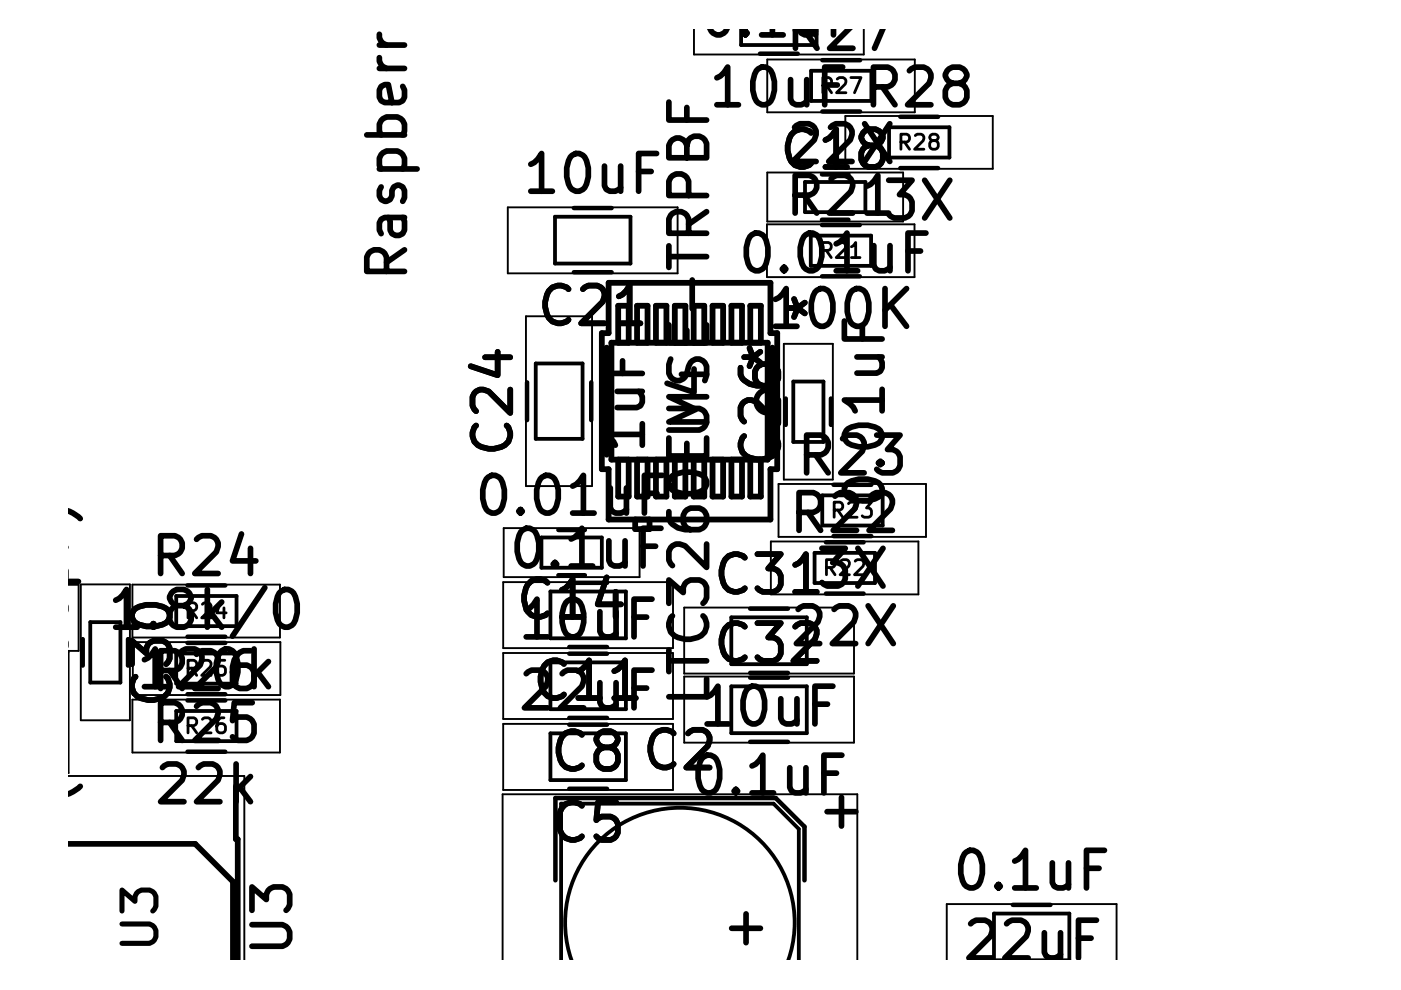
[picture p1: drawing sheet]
<svg xmlns="http://www.w3.org/2000/svg" width="297mm" height="210mm" viewBox="0 0 297 210" stroke-linecap="round" stroke-linejoin="round" font-family="sans-serif">
<g fill="none" stroke="#000" stroke-width="1.2">
<path d="M80.4 12.2a2.04 2.04 0 0 0 1.6 2.3M80.4 7.3a2.04 2.04 0 0 0 1.6 2.3M80.4 14.5h5.4M80.4 9.6h5.4M85.4 18.3l.4 .8v1.5l-.4 .8-.8 .3h-3l-.8-.3-.4-.8v-1.5l.4-.8 .8-.4h.7l.8 3.8M150.6 6.3a1.83 1.83 0 0 0 1.7 1.1 1.83 1.83 0 0 0 1.7-1.1M152 16.5l.8-.4 .7-.7 .8-1.2v8M158 6.6l.4 .4-.4 .4-.3-.4 .3-.4v.8M160.4 15a1.91 1.91 0 0 1 1.9-.8 1.91 1.91 0 0 1 1.5 1.5 6.2 6.2 0 0 1-.8 6.1 1.9 1.9 0 0 1-3-1.1 6.8 6.8 0 0 1 .4-5.7zM161.5 7.4h4.5M163.8 6.3v1.1M167.6 16.9v4.2l.4 .7a2.17 2.17 0 0 0 3-.3"/>
<path d="M168.7 6.3v3.9M169.5 6.3l.4 .7a2.17 2.17 0 0 0 3-.4M170.6 6.4l2.6 3.8M171 16.9v5.3M171.9 6.3l-.2 .1h-3M172.9 6.3v1.1M174.9 18h2.6M176.7 6.3v1.1M178.7 14.2h-3.8v8M179.8 6.3l-3.9 3.9h4.9M185.2 18.4h3a2.17 2.17 0 0 0 1.6-2.1 2.17 2.17 0 0 0-1.6-2.1h-3v8M187.1 18.4l2.7 3.8"/>
<path d="M187.1 6.3l-1.7 3.9M192.8 15l1.1-.8h2a2.17 2.17 0 0 1 1.1 3.5l-4.6 4.5h5M201.9 17.7a1.73 1.73 0 0 1-1.5-1.8 1.73 1.73 0 0 1 1.5-1.7h1.6a1.73 1.73 0 0 1 1.5 1.7 1.73 1.73 0 0 1-1.5 1.8h-1.6l-.7 .3-.8 1.2v1.5l.4 .8 1.1 .7h1.6l.7-.4 .8-1.1v-1.5l-.4-.8-1.1-.7M77.8 28.6h8M80.4 35.8h8M80.8 39.6l-.4 .8v1.1l.4 .8 .8 .4h.4l.7-.4 .4-.8v-1.1l.4-.8 .7-.3h.4l.8 .3 .4 .8v1.5l-.4 .8M80.8 35.8l-.4-.7v-1.6l.8-1.1 .8-.4h2.2l1.2 .8 .4 .7v1.6l-.4 .7M80.8 28.6l-.4-.8v-1.5l.8-1.1 .8-.4h2.2l1.2 .8 .4 .7v1.5l-.4 .8M112.5 34.8l.8-.4 .8-.7 .7-1.2v8M120.9 33.3a1.91 1.91 0 0 1 2-.7 1.91 1.91 0 0 1 1.5 1.5 6.2 6.2 0 0 1-.8 6.1 1.9 1.9 0 0 1-3.1-1.2 6.8 6.8 0 0 1 .4-5.7zM128.2 35.2v4.2l.3 .8a2.17 2.17 0 0 0 3.1-.4M131.6 35.2v5.3"/>
<path d="M135.4 36.4h2.7M139.2 32.5h-3.8v8M141.8 21.6v3.9h8M145.6 30.8a2.13 2.13 0 0 1 2-2 2.13 2.13 0 0 1 2.2 1.6v3.1h-8v-2.7a1.94 1.94 0 0 1 1.9-1.6 1.94 1.94 0 0 1 1.9 1.6v2.7M145.6 22.8v2.7M152 22.2h4.6M168.5 27l1.1-.8h1.9a2.17 2.17 0 0 1 1.2 3.5l-4.6 4.5h4.9M172 28.2a2.77 2.77 0 0 0-4.6 1.1 5.1 5.1 0 0 0 1.1 5.7 2.81 2.81 0 0 0 3.5-.4M175 29.7l.8-.4 .7-.8 .8-1.1v8M175 35.4h4.6M176.1 27l1.1-.8h1.9a2.17 2.17 0 0 1 1.2 3.5l-4.6 4.5h5M176.2 37.9l1.2-.7h1.9a2.17 2.17 0 0 1 1.1 3.4l-4.6 4.6h5"/>
<path d="M183.3 26.2l5.4 8M183.8 39.5l.8-.4 .8-.8 .7-1.1v8M184.1 30.8a1.73 1.73 0 0 1-1.5-1.7 1.73 1.73 0 0 1 1.5-1.7h1.5a1.73 1.73 0 0 1 1.6 1.7 1.73 1.73 0 0 1-1.6 1.7h-1.5l-1.1 .8-.4 .8v1.5l.4 .7 1.1 .8h1.5l.8-.4 .8-1.1v-1.5l-.8-1.2-.8-.4M188.4 38.2h5l-2.7 3.1a2.17 2.17 0 0 1 2.7 1.5v1.9l-.8 1.1-.7 .4h-2.3l-1.2-.7M188.7 26.2l-5.4 8M196 38.2l5.4 8M201.4 38.2l-5.4 8M82 57.5v-3a2.17 2.17 0 0 0-2.1-1.6 2.17 2.17 0 0 0-2.1 1.6v3h8M82.3 46.1l.4 .8v1.9a1.57 1.57 0 0 0 1.5 1.2 1.57 1.57 0 0 0 1.6-1.2v-1.9l-.4-.8M85.8 46.1h-4.2l-.8 .4-.4 .8v1.5l.4 .7M85.8 53l-3.8 2.6M112.5 40.5h4.6"/>
<path d="M129 60h34.4v10.6h1.4v28.9h-1.4v10.7h-34.4v-10.7h-1.4v-28.9h1.4zM141.8 52.1v4.6M141.8 54.4h8M146 49.5v-3.1a2.17 2.17 0 0 0-2.1-1.6 2.17 2.17 0 0 0-2.1 1.6v3.1h8M146 41.5v-3.1a2.17 2.17 0 0 0-2.1-1.6 2.17 2.17 0 0 0-2.1 1.6v3.1h8M146.8 59.4v6.1M149.8 44.9l-3.8 2.7M159 50.2a1.91 1.91 0 0 1 2-.8 1.91 1.91 0 0 1 1.4 1.5 6.2 6.2 0 0 1-.7 6.1 1.9 1.9 0 0 1-3.1-1.1 6.8 6.8 0 0 1 .4-5.7zM166.2 56.7l.4 .3-.4 .4-.3-.4 .3-.3v.7M168.6 41.4h3a2.17 2.17 0 0 0 1.6-2.1 2.17 2.17 0 0 0-1.6-2.1h-3v8M170.4 50.2a1.91 1.91 0 0 1 2-.8 1.91 1.91 0 0 1 1.5 1.5 6.2 6.2 0 0 1-.8 6.1 1.9 1.9 0 0 1-3.1-1.1 6.8 6.8 0 0 1 .4-5.7zM170.5 41.4l2.7 3.8"/>
<path d="M177.3 51.7l.8-.4 .7-.7 .8-1.2v8M177.3 57.4h4.5M183.8 45.2h4.6M185.3 52.1v4.2l.3 .7a2.17 2.17 0 0 0 3.1-.3M188.7 52.1v5.3M192.5 53.2h2.7M196.3 49.4h-3.8v8M102.8 75.7h5.4M105.5 74.6v5l-5.7-2M120.5 61.3a2.77 2.77 0 0 0-4.5 1.2 5.1 5.1 0 0 0 1.1 5.7 2.81 2.81 0 0 0 3.4-.4M123.6 61.3l1.1-.8h1.9a2.17 2.17 0 0 1 1.2 3.5l-4.6 4.5h5M128.2 75.4v3.8h8"/>
<path d="M128.6 73.7v22.7M129.6 72.7h33.2v24.8h-33.2zM131.1 72.7v-7.9h2.2v7.9M131.2 62.8l.8-.3 .7-.8 .8-1.2v8M131.2 68.5h4.6M132 76.5v2.7M135.1 72.7v-7.9h2.2v7.9M139.1 72.7v-7.9h2.2v7.9M141.8 68.9v3.8h8v-3.8M142.2 76.1l-.4 1.2v1.9a1.94 1.94 0 0 0 1.9 1.5 1.94 1.94 0 0 0 1.9-1.5l.4-1.6a1.94 1.94 0 0 1 1.9-1.5 1.94 1.94 0 0 1 1.9 1.5v2l-.4 1.1M143.1 72.7v-7.9h2.2v7.9M144.5 79.4h5.3"/>
<path d="M145.6 70v2.7M147.1 72.7v-7.9h2.2v7.9M147.1 78.2v5l-5.7-1.9M151.1 72.7v-7.9h2.2v7.9M155.1 72.7v-7.9h2.2v7.9M157 78a2.84 2.84 0 0 0 1.9 3.4l1.5 .4h3.1l.7-.4 .8-1.1v-1.6l-.8-1.1-.7-.4h-1.9l-1.2 .8-.3 .7v1.6l.3 .7 1.2 .8M157.8 75.7h1.9M158.9 73.8l.8 1.9-.8 1.9M159.1 72.7v-7.9h2.2v7.9M161.2 74.6l-1.5 1.1 1.5 1.2M163.8 73.7v22.7M164.4 63.5l.8-.4 .7-.8 .8-1.1v8"/>
<path d="M164.4 69.2h4.6M167.2 65.3h1.9M168.4 63.4l.7 1.9-.7 1.9M170.6 64.2l-1.5 1.1 1.5 1.2M172.8 61.9a1.91 1.91 0 0 1 1.9-.7 1.91 1.91 0 0 1 1.5 1.5 6.2 6.2 0 0 1-.8 6.1 1.9 1.9 0 0 1-3-1.1 6.8 6.8 0 0 1 .4-5.8zM179 68.1v3.8h8M180.4 61.9a1.91 1.91 0 0 1 2-.7 1.91 1.91 0 0 1 1.4 1.5 6.2 6.2 0 0 1-.7 6.1 1.9 1.9 0 0 1-3.1-1.1 6.8 6.8 0 0 1 .4-5.8zM181.7 75.7h5.3M182.8 69.2v2.7M186.3 75.7a2.17 2.17 0 0 1 .3 3l-.7 .4h-4.2M187.6 61.2v8M188.8 64.6l3.4 4.6"/>
<path d="M192.2 61.2l-4.6 4.6M100.9 90.2a2.75 2.75 0 0 0 1.2 4.6 5.1 5.1 0 0 0 5.7-1.2 2.77 2.77 0 0 0-.4-3.4M108.2 82.6v5l-4.6-4.6a2.17 2.17 0 0 0-3.4 1.1v1.9l.7 1.2M130.8 83h5.4M131.1 97.5v7.8h2.2v-7.8M135.1 97.5v7.8h2.2v-7.8M135.4 83a2.17 2.17 0 0 1 .4 3l-.8 .4h-4.2M136.2 92.1h-8l1.1 .8 .8 .7 .4 .8M136.2 89.8v4.6M139.1 97.5v7.8h2.2v-7.8M141.8 86.6h6.5l1.1 .8 .4 .7v1.6l-.4 .7-1.1 .8h-6.5M141.8 92.9v3.8h8v-3.8"/>
<path d="M143.1 97.5v7.8h2.2v-7.8M145.6 94v2.7M147.1 97.5v7.8h2.2v-7.8M149.8 84.1h-8l5.7 2.7-5.7 2.7h8M151.1 97.5v7.8h2.2v-7.8M155.1 97.5v7.8h2.2v-7.8M157.8 92.4a2.77 2.77 0 0 0 1.1 4.6 5.1 5.1 0 0 0 5.7-1.1 2.81 2.81 0 0 0-.4-3.5M159.1 97.5v7.8h2.2v-7.8M162.8 82.6a2.44 2.44 0 0 0-2.5 2.5 2.44 2.44 0 0 0 2.5 2.4M165 84.8v5l-4.6-4.6a2.17 2.17 0 0 0-3.4 1.1v2l.8 1.1M171 96.4h3.1a2.17 2.17 0 0 0 1.6-2 2.17 2.17 0 0 0-1.6-2.1h-3.1v8M172.9 96.4l2.7 3.9"/>
<path d="M178.6 93l1.2-.7h1.9a2.17 2.17 0 0 1 1.1 3.4l-4.5 4.6h4.9M179.8 90.9a6.2 6.2 0 0 1 6.8 .4 1.9 1.9 0 0 1-1.1 3.1 6.2 6.2 0 0 1-6.1-.8 1.82 1.82 0 0 1 .4-2.7zM185.9 92.3h4.9l-2.6 3a2.17 2.17 0 0 1 2.6 1.5v1.9l-.7 1.2-.8 .4h-2.3l-1.1-.8M186.3 98.2l.3-.4 .4 .4-.4 .3-.3-.3h.7M187 84.8h-8l1.2 .8 .7 .7 .4 .8M187 82.5v4.6M14.4 108.3a7 7 0 0 1 2.6 1.7M34.1 117.8h3a2.17 2.17 0 0 0 1.6-2.1 2.17 2.17 0 0 0-1.6-2.1h-3v8M36 117.8l2.6 3.8M41.7 114.4l1.1-.8h1.9a2.17 2.17 0 0 1 1.2 3.4l-4.6 4.6h4.9M51.2 113.2l-1.9 5.7h4.9M53.1 116.3v5.3"/>
<path d="M103.5 101.2a1.9 1.9 0 0 1 3 1.1 6.2 6.2 0 0 1-.7 6.1 1.9 1.9 0 0 1-3.1-1.1 6.2 6.2 0 0 1 .8-6.1zM110.4 108l.3 .4-.3 .4-.4-.4 .4-.4v.8M110.4 112.8a1.91 1.91 0 0 1 2-.8 1.91 1.91 0 0 1 1.5 1.5 6.2 6.2 0 0 1-.8 6.1 1.9 1.9 0 0 1-3.1-1.1 6.8 6.8 0 0 1 .4-5.7zM114.9 101.2a1.9 1.9 0 0 1 3.1 1.1 6.2 6.2 0 0 1-.8 6.1 1.9 1.9 0 0 1-3-1.1 6.2 6.2 0 0 1 .7-6.1zM117.7 119.2l.3 .4-.3 .4-.4-.4 .4-.4v.8M121.1 114.3l.8-.4 .7-.8 .8-1.1v8M121.4 103.1l.8-.4 .7-.8 .8-1.1v8M121.4 108.8h4.6M129.1 114.7v4.2l.4 .7a2.17 2.17 0 0 0 3-.4M129.4 103.5v4.1l.4 .8a2.17 2.17 0 0 0 3-.4M132.5 114.7v5.3M132.8 103.5v5.3"/>
<path d="M134.7 110.2v2h3v-2M136.3 115.8h2.7M136.6 104.6h2.7M140.1 112h-3.8v8M140.4 100.8h-3.8v8M141.8 108.5a2.84 2.84 0 0 0 1.9 3.4l1.5 .4h3.1l.8-.4 .7-1.1v-1.5l-.7-1.2-.8-.4h-1.9l-1.2 .8-.3 .8v1.5l.7 1.1 .8 .4M142.2 101.3a6 6 0 0 1 7.2 0 1.9 1.9 0 0 1-1.1 3 6.2 6.2 0 0 1-6.1-.8l-.4-.7v-.8zM149.8 115.3v5l-4.6-4.6a2.17 2.17 0 0 0-3.4 1.2v1.9l.8 1.1M157.9 118.2a2.77 2.77 0 0 0-4.6 1.2 5.1 5.1 0 0 0 1.2 5.7 2.81 2.81 0 0 0 3.4-.4M160.6 117.5h4.9l-2.6 3a2.17 2.17 0 0 1 2.6 1.6v1.9l-.7 1.1-.8 .4h-2.3l-1.1-.8M168.6 119.8l.8-.4 .7-.8 .8-1.1v8M169.4 108.6h3.1a2.17 2.17 0 0 0 1.6-2.1 2.17 2.17 0 0 0-1.6-2.1h-3.1v8"/>
<path d="M171.3 108.6l2.7 3.8M174.3 116.3h4.9l-2.7 3a2.17 2.17 0 0 1 2.7 1.5v1.9l-.7 1.2-.8 .4h-2.3l-1.1-.8M177 105.2l1.2-.8h1.9a2.17 2.17 0 0 1 1.1 3.5l-4.5 4.5h4.9M179.8 102.4a6.2 6.2 0 0 1 6.8 .3 1.9 1.9 0 0 1-1.1 3.1 6.2 6.2 0 0 1-6.1-.8 1.82 1.82 0 0 1 .4-2.6zM181.9 116.3l5.3 8M184.6 105.2l1.2-.8h1.9a2.17 2.17 0 0 1 1.1 3.5l-4.5 4.5h4.9M187.2 116.3l-5.3 8M14.4 123.3h2.2M24.5 127.3l.8-.4 .8-.8 .7-1.1v8M24.5 133h4.6M28.4 129.4a6 6 0 0 1 7.2 0 1.9 1.9 0 0 1-1.1 3 6.2 6.2 0 0 1-6.1-.7l-.4-.8v-.8zM30.6 139.9l.8-.4 .7-.8 .8-1.1v8"/>
<path d="M32.5 132.2l.4 .4-.4 .4-.4-.4 .4-.4v.8M37.5 128.4a1.73 1.73 0 0 1-1.6-1.7 1.73 1.73 0 0 1 1.6-1.7h1.5a1.73 1.73 0 0 1 1.5 1.7 1.73 1.73 0 0 1-1.5 1.7h-1.5l-.8 .4-.7 1.1v1.6l.3 .7 1.2 .8h1.5l.8-.4 .7-1.1v-1.6l-.4-.7-1.1-.8M38.2 138.4l1.2-.8h1.9a2.17 2.17 0 0 1 1.1 3.4l-4.5 4.6h4.9M41.7 138.7l1.1-.7h1.9a2.17 2.17 0 0 1 1.2 3.4l-4.6 4.6h4.9M44 125v8M44.7 129.9l2.3 3.1M46.6 138.4a1.91 1.91 0 0 1 2-.8 1.91 1.91 0 0 1 1.5 1.5 6.2 6.2 0 0 1-.8 6.1 1.9 1.9 0 0 1-3.1-1.1 6.8 6.8 0 0 1 .4-5.7zM47 127.6l-3 3.1M53.1 138a2.84 2.84 0 0 0-3.4 1.9l-.4 1.5v3.1l.4 .7 1.1 .8h1.5l1.2-.8 .4-.7v-2l-.8-1.1-.8-.4h-1.5l-1.1 .8-.4 .7M53.9 137.6v8M56.2 124.6l-6.9 10.3M59.2 125.7a1.91 1.91 0 0 1 2-.7 1.91 1.91 0 0 1 1.4 1.5 6.2 6.2 0 0 1-.7 6.1 1.9 1.9 0 0 1-3.1-1.1 6.8 6.8 0 0 1 .4-5.8z"/>
<path d="M111.6 129.3l.7-.4 .8-.7 .8-1.2v8M111.6 135h4.5M116.1 123.6a2.77 2.77 0 0 0-4.6 1.1 5.1 5.1 0 0 0 1.1 5.7 2.81 2.81 0 0 0 3.5-.4M119.1 125.1l.8-.4 .7-.8 .8-1.1v8M119.1 130.8h4.6M120.3 127.4a1.9 1.9 0 0 1 3.1 1.2 6.2 6.2 0 0 1-.8 6.1 1.9 1.9 0 0 1-3-1.2 6.2 6.2 0 0 1 .7-6.1zM121.1 120h4.6M127.2 129.7v4.2l.4 .8a2.17 2.17 0 0 0 3-.4M128.6 122.4l-1.9 5.7h5M130.5 125.5v5.3M130.6 129.7v5.3M134.4 130.8h2.7"/>
<path d="M138.2 127h-3.8v8M141.8 127.9v-4.9l3.1 2.6a2.17 2.17 0 0 1 1.5-2.6h1.9l1.1 .7 .4 .8v2.3l-.7 1.1M141.8 137.8v4.6M142.6 130.6a2.77 2.77 0 0 0 1.1 4.6 5.1 5.1 0 0 0 5.7-1.2 2.81 2.81 0 0 0-.3-3.4M157.9 132.9a2.77 2.77 0 0 0-4.6 1.1 5.1 5.1 0 0 0 1.2 5.7 2.81 2.81 0 0 0 3.4-.3M160.6 132.1h4.9l-2.6 3.1a2.17 2.17 0 0 1 2.6 1.5v1.9l-.7 1.1-.8 .4h-2.3l-1.1-.7M168.6 132.9l1.1-.8h1.9a2.17 2.17 0 0 1 1.2 3.4l-4.6 4.6h5M168.6 125.5h4.6M169.2 129.2l1.2-.8h1.9a2.17 2.17 0 0 1 1.1 3.5l-4.6 4.6h5M176.8 129.2l1.2-.8h1.9a2.17 2.17 0 0 1 1.1 3.5l-4.5 4.6h4.9M184.1 128.4l5.3 8.1M189.4 128.4l-5.3 8.1"/>
<path d="M28 140.8v-4.9l3 2.6a2.17 2.17 0 0 1 1.6-2.6h1.9l1.1 .7 .4 .8v2.3l-.8 1.1M28.7 143.5a2.77 2.77 0 0 0 1.2 4.6 5.1 5.1 0 0 0 5.7-1.2 2.81 2.81 0 0 0-.4-3.4M30.6 145.6h4.6M34.1 153.2h3a2.17 2.17 0 0 0 1.6-2.1 2.17 2.17 0 0 0-1.6-2.1h-3v8M34.1 142.2h3a2.17 2.17 0 0 0 1.6-2.1 2.17 2.17 0 0 0-1.6-2.1h-3v8M36 153.2l2.6 3.8M36 142.2l2.6 3.8M41.7 149.7l1.1-.7h1.9a2.17 2.17 0 0 1 1.2 3.4l-4.6 4.6h4.9M53.5 149h-3.8l-.4 3.8 1.1-.8h1.9l.8 .4 .8 1.2v1.9l-.4 .7-1.2 .8h-1.9l-1.1-.8M54.6 142.5l2.3 3.1M56.9 140.3l-3 3M111.6 142.8l1.1-.7h1.9a2.17 2.17 0 0 1 1.2 3.4l-4.6 4.6h4.9"/>
<path d="M119.2 142.8l1.1-.7h1.9a2.17 2.17 0 0 1 1.2 3.4l-4.6 4.6h5M119.6 140.8a2.77 2.77 0 0 0-4.6 1.1 5.1 5.1 0 0 0 1.1 5.7 2.81 2.81 0 0 0 3.5-.4M122.6 142.3l.8-.4 .7-.8 .8-1.1v8M122.6 148h4.6M123.4 155.8a2.77 2.77 0 0 0-4.6 1.1 5.1 5.1 0 0 0 1.1 5.8 2.81 2.81 0 0 0 3.5-.4M127.2 144.7v4.2l.4 .8a2.17 2.17 0 0 0 3-.4M127.9 158.5a1.73 1.73 0 0 1-1.5-1.8 1.73 1.73 0 0 1 1.5-1.7h1.6a1.73 1.73 0 0 1 1.5 1.7 1.73 1.73 0 0 1-1.5 1.8h-1.6l-.7 .3-.8 1.2v1.5l.4 .8 1.1 .7h1.6l1.1-.7 .4-.8v-1.5l-.4-.8-1.1-.7M130.2 142.3l.8-.4 .8-.8 .7-1.1v8M130.2 148h4.6M130.6 144.7v5.4M134.4 145.9h2.7M138.2 142.1h-3.8v8"/>
<path d="M141.8 140.1h8M142.8 155.5a2.77 2.77 0 0 0-4.5 1.1 5.1 5.1 0 0 0 1.1 5.8 2.81 2.81 0 0 0 3.4-.4M145.9 155.5l1.1-.8h1.9a2.17 2.17 0 0 1 1.2 3.5l-4.6 4.5h4.9M149.8 143.9v3.8h-8M149.9 147.8l.8-.4 .7-.8 .8-1.1v8M149.9 153.5h4.6M158.3 146.3a1.91 1.91 0 0 1 2-.8 1.91 1.91 0 0 1 1.4 1.5 6.2 6.2 0 0 1-.7 6.1 1.9 1.9 0 0 1-3.1-1.1 6.8 6.8 0 0 1 .4-5.7zM165.5 148.2v4.1l.4 .8a2.17 2.17 0 0 0 3.1-.4M169 148.2v5.3M172.8 149.3h2.6M176.6 145.5h-3.8v8M14.4 178.9h27l8 8v16.7"/>
<path d="M17 166.7a7 7 0 0 1-2.6 1.6M34.4 162.7l1.2-.7h1.9a2.17 2.17 0 0 1 1.1 3.4l-4.5 4.6h4.9M42.1 162.7l1.1-.7h1.9a2.17 2.17 0 0 1 1.1 3.4l-4.5 4.6h4.9M50 166.7v11.2h.4v25.7M50.1 162v8M50.8 166.9l2.3 3.1M53.1 164.6l-3 3.1M123.4 170.8a2.77 2.77 0 0 0-4.6 1.2 5.1 5.1 0 0 0 1.1 5.7 2.81 2.81 0 0 0 3.5-.4M130.6 170.1h-3.8l-.4 3.8 1.2-.8h1.9l.7 .4 .8 1.2v1.9l-.4 .7-1.1 .8h-1.9l-1.2-.8M148.8 160.9a1.91 1.91 0 0 1 1.9-.8 1.91 1.91 0 0 1 1.5 1.5 6.2 6.2 0 0 1-.8 6.1 1.9 1.9 0 0 1-3-1.1 6.8 6.8 0 0 1 .4-5.7zM156 167.4l.4 .3-.4 .4-.4-.4 .4-.3v.7M159.4 162.4l.8-.4 .8-.7 .7-1.2v8"/>
<path d="M159.4 168.1h4.6M167.4 162.8v4.2l.4 .7a2.17 2.17 0 0 0 3.1-.3M170.9 162.8v5.3M174.7 163.9h2.7M175.4 172.1h6.1M178.4 169v6.1M178.5 160.1h-3.8v8M53.4 196.1h6.5l.8 .3 .7 1.2v1.5l-.4 .8-1.1 .7h-6.5M53.4 193v-4.9l3.1 2.6a2.17 2.17 0 0 1 1.5-2.6h1.9l1.1 .7 .4 .8v2.3l-.7 1.1M155.1 196.8h6.1M158.2 193.8v6.1M204.5 181a1.91 1.91 0 0 1 1.9-.7 1.91 1.91 0 0 1 1.5 1.5 6.2 6.2 0 0 1-.8 6.1 1.92 1.92 0 0 1-3-1.1 6.8 6.8 0 0 1 .4-5.8z"/>
<path d="M205.8 195.9l1.1-.8h1.9a2.17 2.17 0 0 1 1.2 3.4l-4.6 4.6h5M211.7 187.5l.4 .4-.4 .4-.4-.4 .4-.4v.8M213.4 195.9l1.2-.8h1.9a2.17 2.17 0 0 1 1.1 3.4l-4.6 4.6h5M215.1 182.6l.8-.4 .8-.8 .7-1.1v8M215.1 188.3h4.6M221.4 197.8v4.2l.4 .7a2.17 2.17 0 0 0 3-.4M223.1 183v4.1l.4 .8a2.23 2.23 0 0 0 3-.4M224.8 197.8v5.3M226.5 183v5.3M228.7 198.9h2.6M230.4 184.1h2.6M232.5 195.1h-3.8v8"/>
<path d="M234.2 180.3h-3.8v8"/>
</g>
<g fill="none" stroke="#000" stroke-width=".8">
<path d="M157.1 6.3v3.2h16v-3.2M172 15h12.7v6.4h-12.7zM170.7 38.6h12.8v6.4h-12.8zM188.5 27h12.8v6.4h-12.8zM117.7 46h16v9.9h-16zM171.9 50h12.8v6.4h-12.8zM113.6 77.1h9.9v15.9h-9.9zM168.2 80.9h6.4v12.8h-6.4zM114.8 114h12.8v6.4h-12.8zM172.7 117.2h12.8v6.4h-12.8zM174.3 105h12.8v6.4h-12.8zM19.1 131.9h6.4v12.8h-6.4z"/>
<path d="M37.4 126.4h12.8v6.4h-12.8zM37.4 138.6h12.8v6.3h-12.8zM116.7 125.4h16v9.9h-16zM155.1 130.9h16v9.9h-16zM37.4 150.7h12.8v6.4h-12.8zM116.7 140.4h16v10h-16zM116.7 155.5h16v9.9h-16zM155.1 145.5h16v9.9h-16zM119 203.6v-33.2h45l5.4 5.4v27.8M121.2 203.6a24.3 24.3 0 0 1 23-32.3 24.3 24.3 0 0 1 22.9 32.3M210.7 203.6v-9.9h16v9.9"/>
</g>
<g fill="none" stroke="#000" stroke-width=".59">
<path d="M174.5 18.1h1.2a.88 .88 0 0 0 .6-.8 .88 .88 0 0 0-.6-.9h-1.2v3.3M175.2 18.1l1.1 1.6M177.5 16.8l.5-.4h.7a.88 .88 0 0 1 .5 1.4l-1.8 1.9h2M180.4 16.4h2.1l-1.3 3.3M191 30.1h1.2a.87 .87 0 0 0 .7-.8 .87 .87 0 0 0-.7-.9h-1.2v3.2M191.8 30.1l1 1.5M194.1 28.7l.4-.3h.8a.86 .86 0 0 1 .4 1.4l-1.8 1.8h2M197.7 29.8a.69 .69 0 0 1-.6-.7 .69 .69 0 0 1 .6-.7h.6a.69 .69 0 0 1 .6 .7 .69 .69 0 0 1-.6 .7h-.6l-.4 .3a1.04 1.04 0 0 0 .1 1.4 1.04 1.04 0 0 0 1.4-.2l.1-.9-.3-.4-.3-.2M174.4 53.1h1.2a.87 .87 0 0 0 .7-.9 .87 .87 0 0 0-.7-.8h-1.2v3.2M175.2 53.1l1 1.5M177.5 51.7l.4-.3h.8a.85 .85 0 0 1 .4 1.4l-1.8 1.8h2M180.5 52.3l.9-.9v3.2"/>
<path d="M180.5 54.6h1.8M176.9 108.1h1.2a.86 .86 0 0 0 .6-.8 .86 .86 0 0 0-.6-.8h-1.2v3.2M177.6 108.1l1.1 1.6M178.3 119l.4-.3h.8a.89 .89 0 0 1 .4 1.3l-1.8 1.9h2M179.9 106.8l.4-.3h.8a.88 .88 0 0 1 .5 1.3l-1.8 1.9h1.9M181.3 119l.5-.3h.7a.88 .88 0 0 1 .5 1.3l-1.8 1.9h1.9M182.8 106.5h2l-1.1 1.2a.84 .84 0 0 1 1.1 .6v.8l-.3 .4-.3 .2h-1l-.4-.3M39.9 129.5h1.2a.86 .86 0 0 0 .6-.9 .86 .86 0 0 0-.6-.8h-1.2v3.2M40.6 129.5l1.1 1.5M42.9 128.1l.5-.3h.7a.88 .88 0 0 1 .5 1.4l-1.8 1.8h2M46.7 127.7l-.7 2.2h1.9M47.5 128.9v2.1"/>
<path d="M47.7 140h-1.6l-.1 1.5 .4-.3 1.1 .2 .3 .4-.1 1.1-.5 .3h-.8l-.4-.3M175.2 120.3h1.3a.87 .87 0 0 0 .6-.8 .87 .87 0 0 0-.6-.8h-1.3v3.2M176 120.3l1 1.6M39.9 141.7h1.2a.86 .86 0 0 0 .6-.9 .86 .86 0 0 0-.6-.8h-1.2v3.2M39.9 153.9h1.2a.86 .86 0 0 0 .6-.9 .86 .86 0 0 0-.6-.8h-1.2v3.2M40.6 141.7l1.1 1.5M40.6 153.9l1.1 1.5M42.9 140.3l.5-.3h.7a.88 .88 0 0 1 .5 1.4l-1.8 1.8h2M42.9 152.5l.5-.3h.7a.88 .88 0 0 1 .5 1.4l-1.8 1.8h2M47.5 152.2a1.27 1.27 0 0 0-1.5 1.4v1.2l.3 .4a1.04 1.04 0 0 0 1.4-.1l.1-.3-.1-1.1a1.04 1.04 0 0 0-1.4-.1l-.3 .4"/>
</g>
<path d="M25.9 195.9h5.8l.7 .3a2.3 2.3 0 0 1 .3 3.1l-1 .7h-5.8M25.9 193.2v-4.5l2.7 2.4a1.93 1.93 0 0 1 1.4-2.4h1.7l1 .7 .4 .7v2l-.7 1.1" fill="none" stroke="#000" stroke-width="1.1"/>
<g fill="none" stroke="#000" stroke-width=".4">
<path d="M162.7 12.6h31.3v11.2h-31.3zM183.1 6.3v5.3h-36v-5.3M162.7 36.6h28.8v10.4h-28.8zM179.2 24.6h31.3v11.2h-31.3zM107.7 44h36v14h-36zM162.6 47.6h31.3v11.2h-31.3zM111.5 67.1h14v36h-14zM166.2 72.9h10.4v28.8h-10.4zM106.8 112h28.8v10.4h-28.8zM163.4 114.8h31.3v11.2h-31.3zM165.1 102.6h31.2v11.2h-31.2zM14.4 124h2.3v14h-2.3"/>
<path d="M14.4 138.3h.1v25.6h-.1M17.1 123.9h10.4v28.8h-10.4zM28.1 124h31.3v11.2h-31.3zM28.2 136.1h31.2v11.3h-31.2zM106.7 123.4h36v14h-36zM106.7 138.5h36v13.9h-36zM145.1 128.8h36v14h-36zM28.1 148.3h31.3v11.3h-31.3zM106.7 153.5h36v14h-36zM145.1 143.4h36v14.1h-36zM14.4 164.5h37.4v39.1M106.6 203.6v-35.2h75.2v35.2"/>
<path d="M200.7 203.6v-11.9h36v11.9"/>
</g>
<g fill="none" stroke="#000" stroke-width=".95">
<path d="M161.1 11.4h8M174.4 12.8h8M174.3 37h5.6M174.4 23.6h8M190.9 24.8h8M190.9 35.6h8M121.7 57.7h8M121.7 44.1h8M174.3 46.6h5.6M174.3 47.7h8M174.3 58.6h8M111.7 81.1v8"/>
<path d="M125.4 81.1v8M166.6 84.5v5.6M176.2 84.5v5.6M118.4 112.4h5.6M175.1 115h8M176.7 113.7h8M176.7 102.8h8M17.5 135.5v5.6M27.1 135.5v5.6M39.8 135h8M39.8 136.3h8M39.8 124.1h8"/>
<path d="M118.4 122h5.6M120.7 138.6h8M120.7 137.2h8M120.7 123.6h8M159.1 129.1h8M175.1 125.9h8M39.8 147.2h8M39.8 148.5h8M39.8 159.4h8M120.7 153.6h8M120.7 152.2h8M159.1 157.3h8"/>
<path d="M159.1 142.7h8M159.1 143.7h8M120.7 167.2h8M117.8 186.6v-17.4h46.7l6.1 6.1v11.3M214.7 191.9h8"/>
</g>
</svg>
